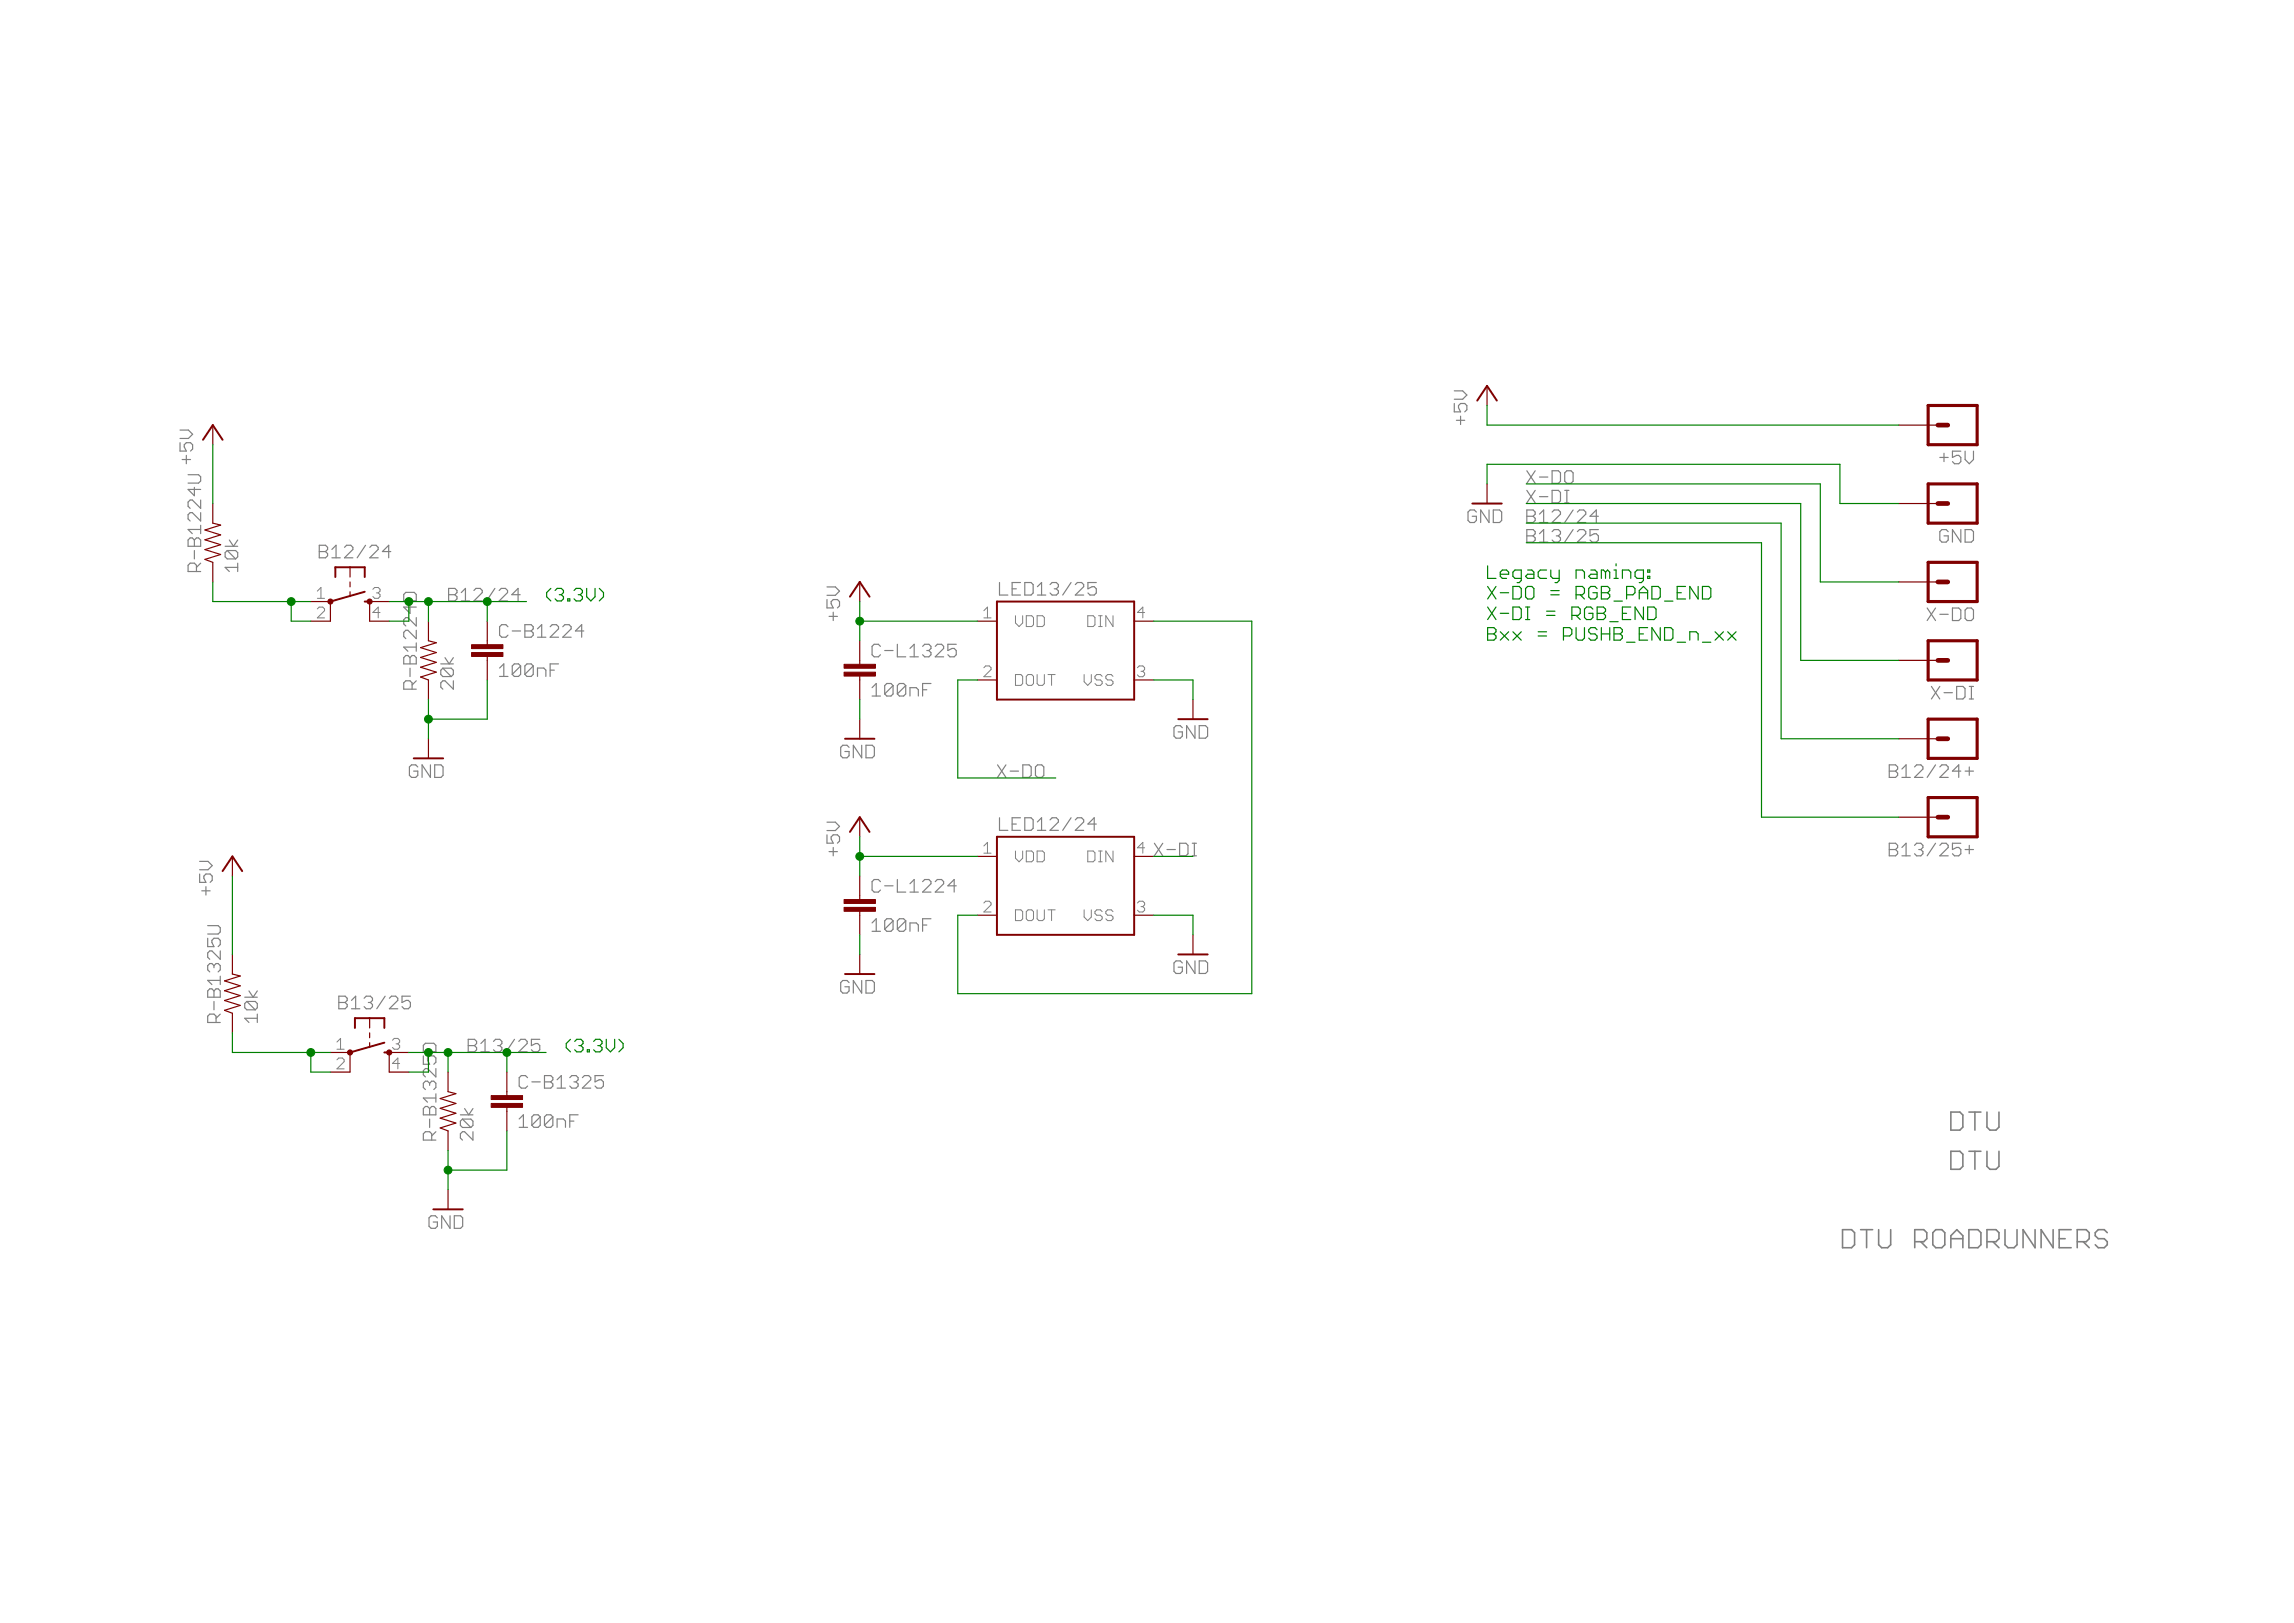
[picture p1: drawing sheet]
<svg xmlns="http://www.w3.org/2000/svg" width="1189mm" height="841mm" viewBox="0 0 1189 841" stroke-linecap="round" stroke-linejoin="round" font-family="sans-serif">
<g fill="none" stroke="#808080" stroke-width=".61">
<path d="M754 209v4h3l-1-2v-1l1-1h2l1 1v2l-1 1M754 203h4l2 2-2 2h-4M755 218h4M757 216v4M93 229v5h4l-2-4 2-1h2l1 1v3l-1 1M93 223h5l2 2-2 2h-5M94 238h5M97 236v4M1005 237h5M1007 235v4M1016 234h-4v3l3-1 1 1v2l-1 1h-2l-1-1M1018 234v4l3 2 2-2v-4"/>
<path d="M97 246h6l1 1v2l-1 1h-6M101 253v4l-4-3h7M104 259v4l-4-4h-1l-2 1v2l2 1M791 254l5 7M791 244l5 6M796 254l-5 7M796 244l-5 6M798 257h4M798 247h4M804 244h4l1 1v4l-1 1h-4zM804 254h4l1 1v5l-1 1h-4zM811 245l1-1h2l1 1v4l-1 1h-2l-1-1z"/>
<path d="M811 254h2M812 254v7M97 280l2-1h1l1 1 1-1h1l1 1v3h-7zM101 280v3M104 266v4l-4-4h-1l-2 1v2l2 1M104 272v5M104 274h-7l3 3M119 280l2 3 2-3M765 265l-1-1h-2l-1 1v5l1 1h2l1-1v-2h-2M772 264v7l-5-7v7M774 264h3l1 1v5l-1 1h-3zM791 264h4l1 1v1l-1 2 1 1v1l-1 1h-4z"/>
<path d="M791 268h4M791 274h4l1 2v1l-1 1 1 1v1l-1 1h-4zM791 278h4M798 271h4M798 277l2-3v7M798 266l2-2v7M804 265l1-1h3l1 1v1l-5 5h5M804 276l1-2h3l1 2v1l-1 1M807 278h1M808 278l1 1v1l-1 1h-3l-1-1M811 261h2M815 274l-4 7"/>
<path d="M815 264l-4 7M817 265l2-1h2l1 1v1l-5 5h5M817 276l2-2h2l1 2v1l-5 4h5M828 268h-4l3-4v7M828 274h-4v4l3-1 1 1v2l-1 1h-2l-1-1M1010 276l-1-2h-3l-1 2v4l1 1h3l1-1v-2h-3M1016 274v7l-4-7v7M1018 274h4l1 2v4l-1 1h-4zM101 285v5M102 296v-3l-1-1h-2l-2 1v3h7M104 292l-2 2M117 283h6"/>
<path d="M118 285h4l1 1v3l-1 1M118 285l-1 1v3l1 1h4M118 285l4 5M123 294h-6l2 2M123 292v4M165 283h4l1 1v1l-1 1 1 1v1l-1 1h-4zM165 286h4M172 289h4M172 285l2-2v6M179 284l1-1h2l1 1v1l-4 4h4M189 283l-4 6M192 284l1-1h2l1 1v1l-4 4h4"/>
<path d="M203 286h-5l3-3v6M798 281h4M210 307h5l1 1v3h-7v-3zM212 313v5l-3-3h7M232 305h4l1 1v1l-1 1 1 1v1l-1 1h-4zM232 308h4M239 311h4M239 307l2-2v6M246 306l1-1h2l1 1v1l-4 4h4M256 305l-4 6M259 306l1-1h2l1 1v1l-4 4h4M270 308h-5l3-3v6"/>
<path d="M429 311v4h3l-1-2v-1l1-1h2l1 1v2l-1 1M429 304h4l2 2-2 2h-4M430 319h4M432 317v5M518 302v6h4M525 305h2M529 302h-4v6h4M531 302h3l1 1v4l-1 1h-3zM538 308h4M538 304l2-2v6M544 303l1-1h2l2 1v1l-2 1M546 305h1"/>
<path d="M547 305l2 1v1l-2 1h-2l-1-1M555 302l-4 6M557 303l1-1h3l1 1v1l-5 4h5M568 302h-4v3l3-1 1 1v2l-1 1h-2l-1-1M999 315l4 7M1003 315l-4 7M1005 318h5M1012 315h3l1 1v4l-1 2h-3zM1019 315h3l1 1v4l-1 2h-3l-1-2v-4zM210 340h1l1 1 2-1h1l1 1v3h-7v-3zM216 320v4l-5-4h-1l-1 1v2l1 1M216 327v4l-5-4h-1l-1 1v2l1 1"/>
<path d="M216 333v4M216 335h-7l2 2M263 325l-1-1h-2l-1 1v4l1 1h2l1-1M265 327h5M272 324h3l1 1v1l-1 1 1 1v1l-1 1h-3zM272 327h3M279 330h4M279 326l2-2v6M285 325l1-1h2l1 1v1l-4 4h4M292 325l1-1h2l1 1v1l-4 4h4M303 327h-5l3-3v6M456 335l-1-1h-2l-1 1v4l1 1h2l1-1"/>
<path d="M458 337h5M465 334v6h4M472 336l2-2v6M478 335l1-1h2l1 1v1l-1 1M480 337h1M481 337l1 1v1l-1 1h-2l-1-1M485 335l1-1h2l1 1v1l-4 4h4M496 334h-5v3l3-1 2 1v2l-2 1h-2l-1-1M212 341v3M212 346v5M214 357v-3l-2-1h-2l-1 1v3h7M216 353l-2 2"/>
<path d="M228 344h7M230 346h4l1 1v3l-1 1M230 346l-2 1v3l2 1h4M230 346l4 5M231 341l2 3 2-3M235 353v4l-4-4h-1l-2 1v2l2 1M259 351h4M259 346l2-2v7M270 345v4l-1 2h-2l-2-2M270 345l-1-1h-2l-2 1v4M270 345l-5 4M276 345v4l-1 2h-2l-1-2"/>
<path d="M276 345l-1-1h-2l-1 1v4M276 345l-4 4M279 351v-5h3l1 1v4M285 347h2M289 344h-4v7M452 356l2-2v7M463 355v5l-1 1h-2l-2-1M463 355l-1-1h-2l-2 1v5M463 355l-5 5M469 355v5l-1 1h-2l-1-1M469 355l-1-1h-2l-1 1v5M469 355l-4 5"/>
<path d="M472 340h4M478 357h2M482 354h-4v7M1001 356l4 6M1005 356l-4 6M1007 359h5M1014 356h3l1 1v4l-1 1h-3zM1021 356h2M1022 356v6M452 361h4M472 361v-5h3l1 1v4M613 377l-1-1h-3l-1 1v4l1 2h3l1-2v-2h-2"/>
<path d="M619 376v7l-4-7v7M621 376h4l1 1v4l-1 2h-4zM1021 362h2M217 397l-2-1h-2l-1 1v5l1 1h2l2-1v-2h-3M223 396v7l-4-7v7M225 396h4l1 1v5l-1 1h-4zM440 387l-1-1h-2l-1 1v5l1 1h2l1-1v-3h-2M447 386v7l-5-7v7M449 386h3l1 1v5l-1 1h-3zM517 396l4 7M521 396l-4 7M524 400h4"/>
<path d="M530 396h3l1 1v5l-1 1h-3zM538 396h2l1 1v5l-1 1h-2l-1-1v-5zM979 396h3l1 1v2l-1 1 1 1v1l-1 1h-3zM979 400h3M986 399l2-3v7M992 397l1-1h2l2 1v2l-5 4h5M1003 396l-4 7M1005 397l1-1h3l1 1v2l-5 4h5M1016 400h-4l3-4v7M1018 400h5M1021 397v5M986 403h4"/>
<path d="M429 433v4h3l-1-2v-1l1-1h2l1 1v2l-1 1M429 426h4l2 2-2 2h-4M432 439v4M518 424v6h4M525 427h2M529 424h-4v6h4M531 424h3l1 1v4l-1 1h-3zM538 430h4M538 426l2-2v6M544 425l1-1h2l2 1v1l-5 4h5M555 424l-4 6M557 425l1-1h3l1 1v1l-5 4h5"/>
<path d="M568 427h-4l3-3v6M598 437l5 6M603 437l-5 6M611 437h4l1 1v4l-1 1h-4zM618 437h2M619 437v6M979 437h3l1 1v1l-1 1 1 1v1l-1 1h-3zM986 439l2-2v6M992 438l1-1h2l2 1v1l-2 1M1003 437l-4 6M1005 438l1-1h3l1 1v1l-5 4h5M1016 437h-4v3l2-1h1l1 1v2l-1 1h-2l-1-1"/>
<path d="M1021 438v4M103 453v4h4l-1-2v-1l1-1h2l1 1v2l-1 1M103 446h5l2 3-2 2h-5M107 459v5M430 441h4M456 457l-1-1h-2l-1 1v4l1 1h2l1-1M458 459h5M465 456v6h4M472 458l2-2v6M478 457l1-1h2l1 1v1l-4 4h4M485 457l1-1h2l1 1v1l-4 4h4M496 459h-5l3-3v6"/>
<path d="M605 440h4M618 443h2M979 440h3M986 443h4M994 440h1M995 440l2 1v1l-2 1h-2l-1-1M1018 440h5M105 462h4M108 480h5l1 1v2l-1 1h-5M452 478l2-2v7M463 477l-1-1h-2l-2 1v4M463 477v4l-1 2h-2l-2-2"/>
<path d="M463 477l-5 4M469 477l-1-1h-2l-1 1v4M469 477v4l-1 2h-2l-1-2M469 477l-4 4M472 462h4M478 479h2M482 476h-4v7M108 486v5h3l-1-3v-1l1-1h2l1 1v2l-1 2M114 493v4l-4-4h-1l-1 1v2l1 1M452 483h4M472 483v-5h3l1 1v4M613 499l-1-1h-3l-1 1v4l1 1h3l1-1v-2h-2"/>
<path d="M619 498v6l-4-6v6M621 498h4l1 1v4l-1 1h-4zM108 513l1-1h1l1 1 1-1h1l1 1v4h-6zM111 500l-1-1h-1l-1 1v3l1 1M111 500v1M111 513v4M111 519v4M111 500l1-1h1l1 1v3l-1 1M114 508h-6l2 2M114 506v4M127 517h6M128 519h4l1 1v2l-1 1"/>
<path d="M128 519l-1 1v2l1 1h4M128 519l4 4M129 513l2 4 2-4M176 516h3l1 1v1l-1 1 1 2v1l-1 1h-3zM176 519h3M182 518l2-2v7M189 517l1-1h2l1 1v1l-1 1M191 519h1M192 519l1 2v1l-1 1h-2l-1-1M200 516l-5 7M202 517l1-1h2l1 1v1l-4 5h4M213 516h-5v3l3-1h1l1 1v3l-1 1h-3l-1-1"/>
<path d="M440 509l-1-1h-2l-1 1v5l1 1h2l1-1v-3h-2M447 508v7l-5-7v7M449 508h3l1 1v5l-1 1h-3zM112 530v-3l-1-1h-2l-1 1v3h6M114 526l-2 2M133 528h-6l2 2M133 526v4M182 523h4M243 539h3l1 1v1l-1 1 1 1v1l-1 1h-3zM256 540l1-1h2l1 1v1l-1 1M267 539l-5 6M269 540l1-1h2l1 1v1l-4 4h4"/>
<path d="M280 539h-5v3l3-1h1l1 1v2l-1 1h-3l-1-1M219 547v4h4l-1-3 1-1h2l1 1v2l-1 1M220 541h5l1 1v3h-7v-3zM226 554v4l-4-4h-2l-1 1v2l1 1M243 542h3M249 545h5M249 541l2-2v6M258 542h1M259 542l1 1v1l-1 1h-2l-1-1M273 558l-1-1h-2l-1 1v5l1 1h2l1-1M282 557h3l2 1v2l-2 1 2 1v1l-2 1h-3zM289 560l2-3v7"/>
<path d="M295 558l1-1h3l1 1v2l-1 1M302 558l1-1h2l1 1v2l-4 4h4M313 557h-5v4l3-1h1l1 1v2l-1 1h-3l-1-1M219 574l1-1h2l1 1 1-1h1l1 1v4h-7zM223 561l-1-1h-2l-1 1v3l1 1M223 561v1M223 574v4M223 580v4M223 561l1-1h1l1 1v3l-1 1M226 567v4M226 569h-7l3 2M239 578h6"/>
<path d="M240 580h4l1 1v2l-1 1M240 580l-1 1v2l1 1h4M240 580l4 4M241 574l2 4 2-4M269 580l2-2v6M276 561h4M280 579v4l-1 1h-2l-1-1M280 579l-1-1h-2l-1 1v4M280 579l-4 4M282 561h3M287 579v4l-2 1h-2l-1-1M287 579l-2-1h-2l-1 1v4"/>
<path d="M287 579l-5 4M289 564h4M297 561h2M299 561l1 1v1l-1 1h-3l-1-1M300 578h-5v6M224 591v-3l-1-2h-3l-1 2v3h7M226 586l-2 3M245 586v5l-4-5h-1l-1 2v2l1 1M269 584h4M289 584v-4h3l1 1v3M295 581h2M227 631l-1-1h-3l-1 1v4l1 2h3l1-2v-2h-2"/>
<path d="M233 630v7l-4-7v7M235 630h4l1 1v4l-1 2h-4z"/>
</g>
<g fill="none" stroke="#808080" stroke-width=".52">
<path d="M164 306l2-2v6M164 310h4M164 316l1-1h2l1 1-4 4h4M193 305l1-1h2l1 1v1l-1 1M195 307h1M196 307l1 1v1l-1 1h-2l-1-1M197 317h-4l3-2v5M510 316l2-1v5M526 319v4l2 2 2-2v-4M532 319h3l1 1v4l-1 1h-3zM537 319h3l1 1v4l-1 1h-3zM564 319h3v1v4v1h-3z"/>
<path d="M569 319h2M570 319v6M577 319v6l-4-6v6M593 317h-4l3-2v5M510 320h4M569 325h2M510 346l1-1h2l1 1v1l-4 4h4M526 350h3h1v4l-1 1h-3zM533 350h2h1v4l-1 1h-2l-1-1v-4zM537 350v4l1 1h2l1-1v-4M543 350h4M545 350v5"/>
<path d="M562 350v3l2 2 2-2v-3M571 350h-1h-2h-1v1l1 1h2l1 1v1l-1 1h-2l-1-1M577 350h-1h-2h-1v1l1 1h2l1 1v1l-1 1h-2l-1-1M589 346l1-1h2l1 1v1l-1 1M591 348h1M592 348l1 1v1l-1 1h-2l-1-1M510 438l2-1v5M593 439h-4l3-2v5M510 442h4M526 441v4l2 2 2-2v-4M532 441h3l1 1v4l-1 1h-3zM537 441h3l1 1v4l-1 1h-3z"/>
<path d="M564 441h3v1v4v1h-3zM569 447h2M569 441h2M570 441v6M577 441v6l-4-6v6M510 468l1-1h2l1 1v1l-4 4h4M526 471h3l1 1v4l-1 1h-3zM533 471h2l1 1v4l-1 1h-2l-1-1v-4zM537 471v5l1 1h2l1-1v-5M543 471h4M545 471v6M562 471v4l2 2 2-2v-4"/>
<path d="M571 472l-1-1h-2l-1 1v1l1 1h2l1 1v1l-1 1h-2l-1-1M577 472l-1-1h-2l-1 1v1l1 1h2l1 1v1l-1 1h-2l-1-1M589 468l1-1h2l1 1v1l-1 1M591 470h1M592 470l1 1v1l-1 1h-2l-1-1M175 540l1-2v6M203 539l1-1h2l1 1v1l-1 1M175 544h3M175 549l1-1h1l1 1v1l-3 4h3M205 541h1M206 541l1 1v1l-1 1h-2l-1-1M207 551h-4l3-3v6"/>
</g>
<g fill="none" stroke="#808080" stroke-width=".83">
<path d="M1011 576h5l1 2v6l-1 2h-5zM1020 576h7M1023 576v10M1030 576v8l1 2h3l2-2v-8M1011 597h5l1 1v6l-1 2h-5zM1020 597h7M1023 597v9M1030 597v7l1 2h3l2-2v-7M955 637h5l1 2v6l-1 2h-5zM964 637h6M967 637v10M974 637v8l1 2h3l2-2v-8"/>
<path d="M1003 637h3l2 2v6l-2 2h-3l-1-2v-6zM1020 637h5l2 2v6l-2 2h-5zM1039 637v8l2 2h3l1-2v-8M1055 637v10l-7-10v10M1064 637v10l-6-10v10M1073 637h-6v10h6M1092 639l-1-2h-4l-1 2v1l1 2h4l1 1v2l-1 2h-4l-1-2M992 643h5l2-1v-3l-2-2h-5v10M995 643l4 4M1011 647v-7l3-3 3 3v7M1011 642h6M1030 643h4l2-1v-3l-2-2h-4v10"/>
<path d="M1033 643l3 4M1067 642h3M1077 643h4l2-1v-3l-2-2h-4v10M1080 643l3 4"/>
</g>
<g fill="none" stroke="#800000" stroke-width="1">
<path d="M766 208l5-8 5 8M105 228l5-8 5 8M763 261h15M174 299v-5h15v5M189 312h3M189 307l-18 5M440 309l6-7 5 7M517 312h71v51h-71zM611 373h15M214 393h16M438 383h15M440 431l6-8 5 8"/>
<path d="M517 434h71v50h-71zM115 451l5-7 6 7M611 495h15M438 505h15M184 533v-5h15v5M199 545h3M199 540l-18 5M225 627h15"/>
</g>
<g fill="none" stroke="#800000" stroke-width=".61">
<path d="M771 200v10M110 220v10M984 220h20M771 251v10M110 261v10l4 1-8 3 8 2-8 3 8 2-8 3 8 2-8 3 4 1v11M984 261h20M181 294v5M161 312h10v10h-10M181 302v2M181 307v2M202 312h-10v10h10M446 302v10"/>
<path d="M984 302h20M222 322v10l4 1-8 3 8 2-8 3 8 2-8 3 8 2-8 3 4 1v11M253 322v12M446 332v12M506 322h11M588 322h10M253 340v12M446 350v13M506 352h11M588 352h10M984 342h20M446 373v10"/>
<path d="M618 363v10M222 383v10M984 383h20M446 423v11M984 423h20M120 444v10M446 454v12M506 444h11M588 444h10M446 472v12M506 474h11M588 474h10"/>
<path d="M120 495v10l5 1-9 2 9 3-9 2 9 3-9 2 9 3-9 3 4 1v10M446 495v10M618 484v11M192 528v5M192 535v3M171 545h10v11h-10M192 540v3M212 545h-10v11h10M232 556v10l4 1-8 2 8 3-8 2 8 3-8 2 8 3-8 2 4 2v10M263 556v12M263 574v12M232 617v10"/>
</g>
<g fill="#800000" stroke="#800000" stroke-width=".52">
<circle cx="171" cy="312" r="1.3"/>
<circle cx="192" cy="312" r="1.3"/>
<circle cx="181" cy="545" r="1.3"/>
<circle cx="202" cy="545" r="1.3"/>
</g>
<g fill="#800000" stroke="#800000" stroke-width=".52">
<path d="M437 348h17v2h-17z"/>
<path d="M437 344h17v2h-17z"/>
<path d="M437 470h17v2h-17z"/>
<path d="M437 466h17v2h-17z"/>
<path d="M244 338h17v2h-17z"/>
<path d="M244 334h17v2h-17z"/>
<path d="M255 572h16v2h-16z"/>
<path d="M255 568h16v2h-16z"/>
</g>
<path d="M999 210h26v20h-26zM999 251h26v20h-26zM999 291h26v21h-26zM999 332h26v20h-26zM999 373h26v20h-26zM999 413h26v21h-26z" fill="none" stroke="#800000" stroke-width="1.6"/>
<path d="M1004 220h5M1004 261h5M1004 302h5M1004 342h5M1004 383h5M1004 423h5" fill="none" stroke="#800000" stroke-width="2.5"/>
<g fill="none" stroke="#008000" stroke-width=".61">
<path d="M771 210v10h213M110 230v31M771 251v-10h183v20h30M791 251h152v51h41M791 261h142v81h51M791 271h132v112h61M771 293v7h4M778 298h4v-2l-1-1h-2l-1 1v3l1 1h2M788 300h-3l-1-1v-3l1-1h3v6l-1 1h-1M791 281h122v142h71M792 295h2l1 1v4h-3l-1-1 1-1h3M801 295h-3l-1 1v3l1 1h3"/>
<path d="M804 295v4l1 1h3M808 295v6l-1 1h-1M817 300v-5h3l1 1v4M824 295h3l1 1v4h-4l-1-1 1-1h4M832 296l-1-1h-1v5M832 296v4M832 296l1-1 1 1v4M836 300h3M836 295h2v5M838 292v1M841 300v-5h3l1 1v4M852 300h-4l-1-1v-3l1-1h4v6l-1 1h-1"/>
<path d="M854 299h1v1h-1zM854 295h1v1h-1zM110 302v10h51M151 312v10h10M202 312h71M212 312v10h-10M222 312v10M253 312v10M285 305l-2 2v2l2 2M288 306l1-1h2l1 1v1l-1 1M290 308h1M291 308l1 1v1l-1 1h-2l-1-1"/>
<path d="M294 310h1v1h-1zM297 306l2-1h2l1 1v1l-1 1M300 308h1M301 308l1 1v1l-1 1h-2l-2-1M304 305v4l2 2 2-2v-4M311 305l2 2v2l-2 2M446 312v20M771 304l4 6M771 315l4 6M775 304l-4 6M775 315l-4 6M778 307h4"/>
<path d="M778 318h4M784 304h3l1 1v4l-1 1h-3zM784 315h3l1 1v4l-1 1h-3zM791 305l1-1h2l1 1v4l-1 1h-2l-1-1zM791 315h2M792 315v6M802 319h4M802 317h4M804 308h4M804 306h4M815 319h3l1-1v-2l-1-1h-3v6M817 319l2 2"/>
<path d="M817 308h3l1-1v-2l-1-1h-3v6M819 308l2 2M825 316l-1-1h-2l-1 1v4l1 1h2l1-1v-2h-2M828 305l-1-1h-3l-1 1v4l1 1h3l1-1v-2h-2M828 315h3l1 1v1l-1 1 1 1v1l-1 1h-3zM828 318h3M830 304h3l1 1v1l-1 1 1 1v1l-1 1h-3zM830 307h3M836 311h5M841 318h2M843 308h3l1-1v-2l-1-1h-3v6M845 315h-4v6h4"/>
<path d="M850 307h4M850 310v-4l2-2 2 2v4M852 315v6l-5-6v6M854 315h3l1 1v4l-1 1h-3zM856 304h3l1 1v4l-1 1h-3zM863 311h4M869 307h2M874 304h-5v6h5M880 304v6l-4-6v6M882 304h4l1 1v4l-1 1h-4zM446 322h60M598 322h51v193h-153v-41h10"/>
<path d="M771 325h3l1 1v1l-1 1 1 2v1l-1 1h-3zM771 328h3M778 327l4 5M782 327l-4 5M784 327l4 5M788 327l-4 5M791 321h2M797 330h4M797 327h4M810 330h3l2-2v-2l-2-1h-3v7M817 325v6l1 1h2l1-1v-6M828 326l-1-1h-3l-1 1v1l1 1h3l1 2v1l-1 1h-3l-1-1"/>
<path d="M830 325v7M830 328h4M834 325v7M834 322h5M836 325h4l1 1v1l-1 1 1 2v1l-1 1h-4zM836 328h4M843 333h4M850 328h2M854 325h-4v7h4M860 325v7l-4-7v7M863 325h3l1 1v5l-1 1h-3zM869 333h5"/>
<path d="M876 332v-5h3l1 1v4M882 333h5M889 327l4 5M893 327l-4 5M895 327l5 5M900 327l-5 5M253 352v21h-31M506 352h-10v51h51M598 352h20v11M222 363v20M446 363v10M446 434v20"/>
<path d="M120 454v41M446 444h60M598 444h20M598 474h20v10M446 484v11M120 535v10h51M296 539l-3 2v2l3 2M298 540l1-1h2l1 1v1l-1 1M308 540l1-1h2l1 1v1l-1 1M314 539v4l2 2 3-2v-4M321 539l2 2v2l-2 2M161 545v11h10"/>
<path d="M212 545h71M222 545v11h-10M232 545v11M263 545v11M300 542h1M301 542l1 1v1l-1 1h-2l-1-1M304 544h1v1h-1zM310 542h1M311 542l1 1v1l-1 1h-2l-1-1M232 596v21M263 586v20h-31"/>
</g>
<g fill="#008000" stroke="#008000" stroke-width=".52">
<circle cx="222" cy="373" r="2"/>
<circle cx="232" cy="606" r="2"/>
<circle cx="446" cy="322" r="2"/>
<circle cx="446" cy="444" r="2"/>
<circle cx="151" cy="312" r="2"/>
<circle cx="222" cy="545" r="2"/>
<circle cx="232" cy="545" r="2"/>
<circle cx="263" cy="545" r="2"/>
<circle cx="161" cy="545" r="2"/>
<circle cx="212" cy="312" r="2"/>
<circle cx="222" cy="312" r="2"/>
<circle cx="253" cy="312" r="2"/>
</g>
</svg>
